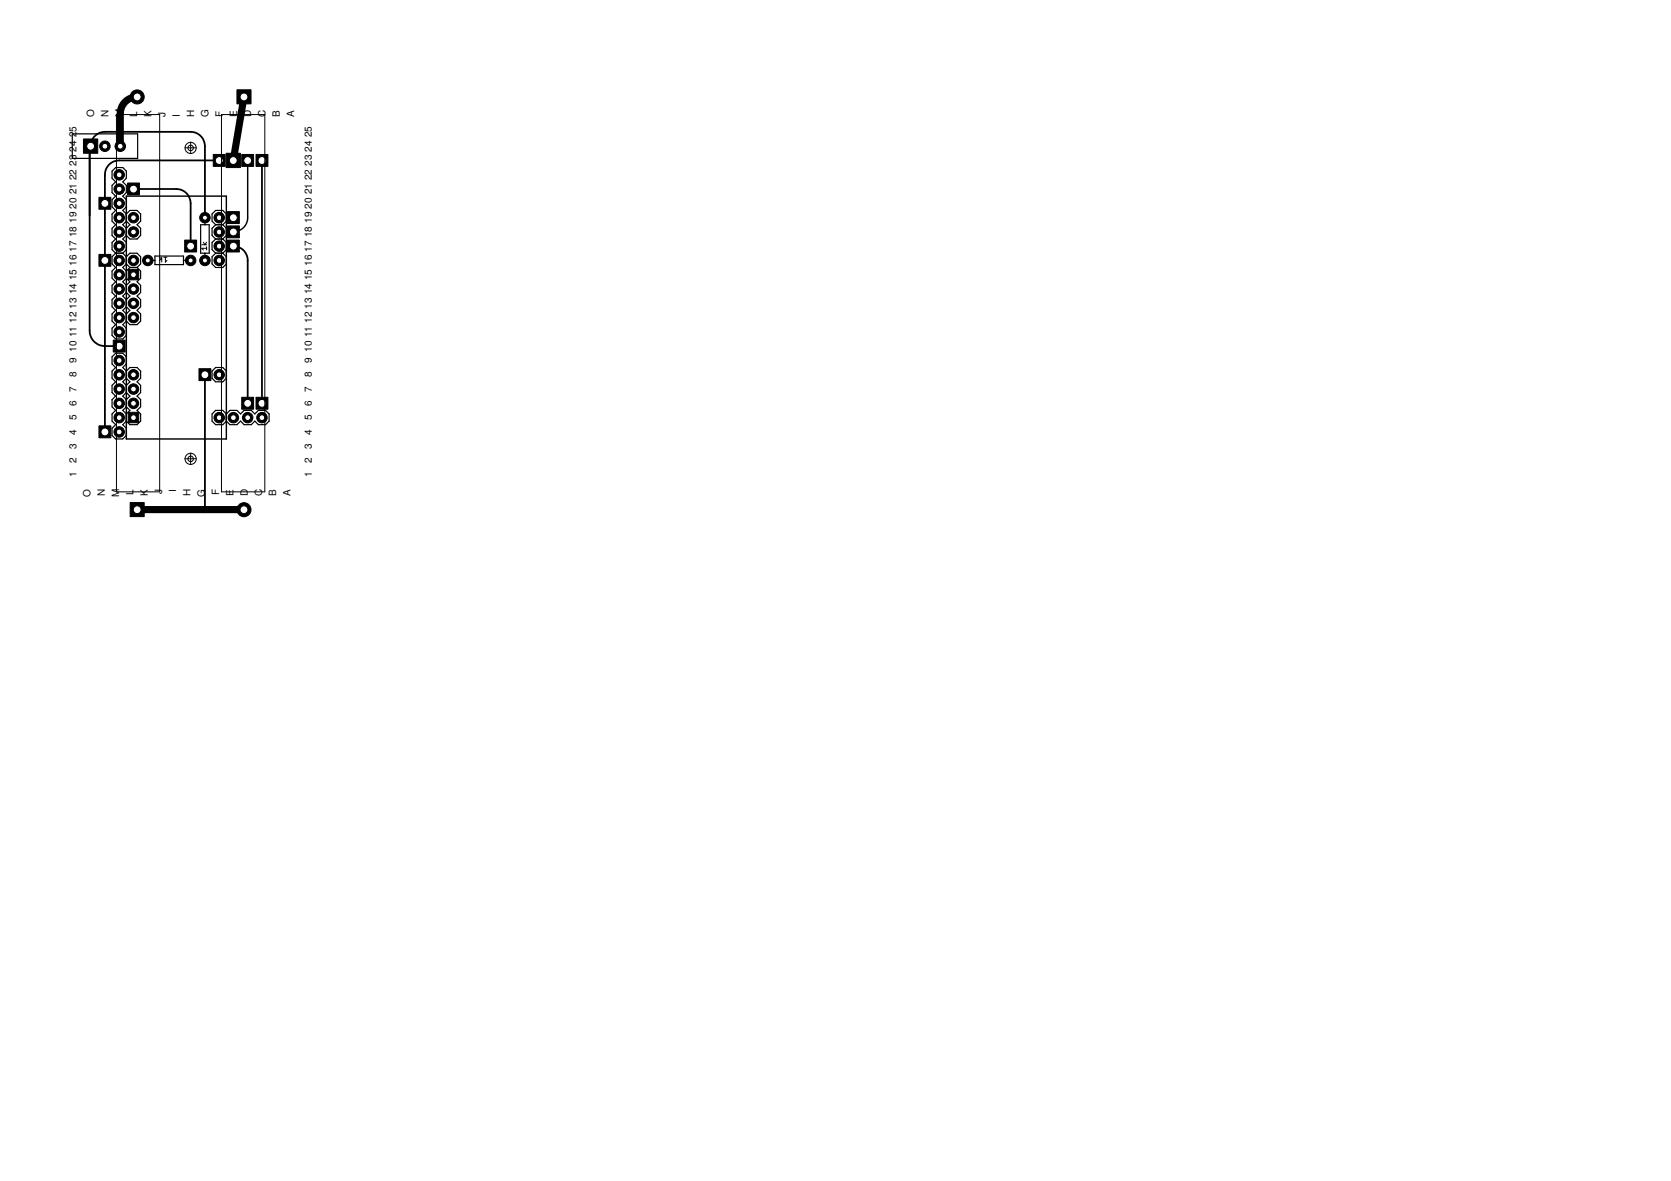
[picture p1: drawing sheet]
<svg xmlns="http://www.w3.org/2000/svg" width="297mm" height="210mm" viewBox="0 0 297 210" stroke-linecap="round" stroke-linejoin="round" font-family="sans-serif">
<defs><g id="words">
<g font-size="1.8">
<text x="13.6" y="23.4" transform="rotate(-90 13.6 23.4)">5</text>
<text x="16.7" y="20.9" transform="rotate(-90 16.7 20.9)">O</text>
<text x="19.3" y="20.9" transform="rotate(-90 19.3 20.9)">N</text>
<text x="21.8" y="20.9" transform="rotate(-90 21.8 20.9)">M</text>
<text x="24.4" y="20.9" transform="rotate(-90 24.4 20.9)">L</text>
<text x="26.9" y="20.9" transform="rotate(-90 26.9 20.9)">K</text>
<text x="29.4" y="20.9" transform="rotate(-90 29.4 20.9)">J</text>
<text x="32" y="20.9" transform="rotate(-90 32 20.9)">I</text>
<text x="34.5" y="20.9" transform="rotate(-90 34.5 20.9)">H</text>
<text x="37.1" y="20.9" transform="rotate(-90 37.1 20.9)">G</text>
<text x="39.6" y="20.9" transform="rotate(-90 39.6 20.9)">F</text>
<text x="42.1" y="20.9" transform="rotate(-90 42.1 20.9)">E</text>
<text x="44.7" y="20.9" transform="rotate(-90 44.7 20.9)">D</text>
<text x="47.2" y="20.9" transform="rotate(-90 47.2 20.9)">C</text>
<text x="49.7" y="20.9" transform="rotate(-90 49.7 20.9)">B</text>
<text x="52.3" y="20.9" transform="rotate(-90 52.3 20.9)">A</text>
<text x="13.6" y="29.5" transform="rotate(-90 13.6 29.5)">23</text>
<text x="13.6" y="26.9" transform="rotate(-90 13.6 26.9)">24</text>
<text x="13.6" y="24.4" transform="rotate(-90 13.6 24.4)">2</text>
<text x="55.5" y="29.5" transform="rotate(-90 55.5 29.5)">23</text>
<text x="55.5" y="26.9" transform="rotate(-90 55.5 26.9)">24</text>
<text x="55.5" y="24.4" transform="rotate(-90 55.5 24.4)">25</text>
<text x="13.6" y="34.6" transform="rotate(-90 13.6 34.6)">21</text>
<text x="13.6" y="32" transform="rotate(-90 13.6 32)">22</text>
<text x="55.5" y="34.6" transform="rotate(-90 55.5 34.6)">21</text>
<text x="55.5" y="32" transform="rotate(-90 55.5 32)">22</text>
<text x="13.6" y="39.6" transform="rotate(-90 13.6 39.6)">19</text>
<text x="13.6" y="37.1" transform="rotate(-90 13.6 37.1)">20</text>
<text x="55.5" y="39.6" transform="rotate(-90 55.5 39.6)">19</text>
<text x="55.5" y="37.1" transform="rotate(-90 55.5 37.1)">20</text>
<text x="13.6" y="47.3" transform="rotate(-90 13.6 47.3)">16</text>
<text x="13.6" y="44.7" transform="rotate(-90 13.6 44.7)">17</text>
<text x="13.6" y="42.2" transform="rotate(-90 13.6 42.2)">18</text>
<text x="55.5" y="47.3" transform="rotate(-90 55.5 47.3)">16</text>
<text x="55.5" y="44.7" transform="rotate(-90 55.5 44.7)">17</text>
<text x="55.5" y="42.2" transform="rotate(-90 55.5 42.2)">18</text>
<text x="13.6" y="52.3" transform="rotate(-90 13.6 52.3)">14</text>
<text x="13.6" y="49.8" transform="rotate(-90 13.6 49.8)">15</text>
<text x="55.5" y="52.3" transform="rotate(-90 55.5 52.3)">14</text>
<text x="55.5" y="49.8" transform="rotate(-90 55.5 49.8)">15</text>
<text x="13.6" y="59.9" transform="rotate(-90 13.6 59.9)">11</text>
<text x="13.6" y="57.4" transform="rotate(-90 13.6 57.4)">12</text>
<text x="13.6" y="54.9" transform="rotate(-90 13.6 54.9)">13</text>
<text x="55.5" y="59.9" transform="rotate(-90 55.5 59.9)">11</text>
<text x="55.5" y="57.4" transform="rotate(-90 55.5 57.4)">12</text>
<text x="55.5" y="54.9" transform="rotate(-90 55.5 54.9)">13</text>
<text x="13.6" y="64.5" transform="rotate(-90 13.6 64.5)">9</text>
<text x="13.6" y="62.5" transform="rotate(-90 13.6 62.5)">10</text>
<text x="55.5" y="64.5" transform="rotate(-90 55.5 64.5)">9</text>
<text x="55.5" y="62.5" transform="rotate(-90 55.5 62.5)">10</text>
<text x="13.6" y="69.6" transform="rotate(-90 13.6 69.6)">7</text>
<text x="13.6" y="67.1" transform="rotate(-90 13.6 67.1)">8</text>
<text x="55.5" y="69.6" transform="rotate(-90 55.5 69.6)">7</text>
<text x="55.5" y="67.1" transform="rotate(-90 55.5 67.1)">8</text>
<text x="13.6" y="77.2" transform="rotate(-90 13.6 77.2)">4</text>
<text x="13.6" y="74.7" transform="rotate(-90 13.6 74.7)">5</text>
<text x="13.6" y="72.2" transform="rotate(-90 13.6 72.2)">6</text>
<text x="55.5" y="77.2" transform="rotate(-90 55.5 77.2)">4</text>
<text x="55.5" y="74.7" transform="rotate(-90 55.5 74.7)">5</text>
<text x="55.5" y="72.2" transform="rotate(-90 55.5 72.2)">6</text>
<text x="13.6" y="82.3" transform="rotate(-90 13.6 82.3)">2</text>
<text x="13.6" y="79.8" transform="rotate(-90 13.6 79.8)">3</text>
<text x="55.5" y="82.3" transform="rotate(-90 55.5 82.3)">2</text>
<text x="55.5" y="79.8" transform="rotate(-90 55.5 79.8)">3</text>
<text x="13.6" y="84.8" transform="rotate(-90 13.6 84.8)">1</text>
<text x="16.1" y="88.3" transform="rotate(-90 16.1 88.3)">O</text>
<text x="18.7" y="88.2" transform="rotate(-90 18.7 88.2)">N</text>
<text x="21.2" y="88.4" transform="rotate(-90 21.2 88.4)">M</text>
<text x="23.7" y="87.9" transform="rotate(-90 23.7 87.9)">L</text>
<text x="26.3" y="88.1" transform="rotate(-90 26.3 88.1)">K</text>
<text x="28.8" y="87.8" transform="rotate(-90 28.8 87.8)">J</text>
<text x="31.3" y="87.4" transform="rotate(-90 31.3 87.4)">I</text>
<text x="33.9" y="88.2" transform="rotate(-90 33.9 88.2)">H</text>
<text x="36.4" y="88.3" transform="rotate(-90 36.4 88.3)">G</text>
<text x="39" y="88" transform="rotate(-90 39 88)">F</text>
<text x="41.5" y="88.1" transform="rotate(-90 41.5 88.1)">E</text>
<text x="44" y="88.2" transform="rotate(-90 44 88.2)">D</text>
<text x="46.6" y="88.2" transform="rotate(-90 46.6 88.2)">C</text>
<text x="49.1" y="88.1" transform="rotate(-90 49.1 88.1)">B</text>
<text x="51.7" y="88.1" transform="rotate(-90 51.7 88.1)">A</text>
<text x="55.5" y="84.8" transform="rotate(-90 55.5 84.8)">1</text>
</g>
</g></defs>
<path d="M15.9 26v32.8a2.71 2.71 0 0 0 2.7 2.7h2.6M16.1 26a2.54 2.54 0 0 1 2.5-2.6h15.3a2.54 2.54 0 0 1 2.5 2.6v12.7M23.7 33.6h7.6a2.54 2.54 0 0 1 2.6 2.5v7.6M39 28.5h-17.8a2.54 2.54 0 0 0-2.6 2.6v45.7M46.6 28.5v43.2M41.5 43.7a2.55 2.55 0 0 1 2.5 2.6v25.4M36.4 66.6v24" fill="none" stroke="#000" stroke-width=".32"/>
<path d="M24.4 17.2a3 3 0 0 0-3 3v5.8M43.4 17.2l-1.9 11.3M24.4 90.6h19" fill="none" stroke="#000" stroke-width="1.3"/>
<path d="M44 28.5v10.2a2.54 2.54 0 0 1-2.5 2.5" fill="none" stroke="#000" stroke-width=".25"/>
<circle cx="21.2" cy="76.8" r=".93" fill="#000" stroke="#000" stroke-width=".18"/>
<circle cx="21.2" cy="76.8" r=".51" fill="#fff" stroke="#000" stroke-width=".18"/>
<circle cx="21.2" cy="74.2" r=".93" fill="#000" stroke="#000" stroke-width=".18"/>
<circle cx="21.2" cy="74.2" r=".51" fill="#fff" stroke="#000" stroke-width=".18"/>
<circle cx="21.2" cy="71.7" r=".93" fill="#000" stroke="#000" stroke-width=".18"/>
<circle cx="21.2" cy="71.7" r=".51" fill="#fff" stroke="#000" stroke-width=".18"/>
<circle cx="21.2" cy="69.2" r=".93" fill="#000" stroke="#000" stroke-width=".18"/>
<circle cx="21.2" cy="69.2" r=".51" fill="#fff" stroke="#000" stroke-width=".18"/>
<circle cx="21.2" cy="66.6" r=".93" fill="#000" stroke="#000" stroke-width=".18"/>
<circle cx="21.2" cy="66.6" r=".51" fill="#fff" stroke="#000" stroke-width=".18"/>
<circle cx="21.2" cy="64.1" r=".93" fill="#000" stroke="#000" stroke-width=".18"/>
<circle cx="21.2" cy="64.1" r=".51" fill="#fff" stroke="#000" stroke-width=".18"/>
<circle cx="21.2" cy="31.1" r=".93" fill="#000" stroke="#000" stroke-width=".18"/>
<circle cx="21.2" cy="31.1" r=".51" fill="#fff" stroke="#000" stroke-width=".18"/>
<circle cx="21.2" cy="33.6" r=".93" fill="#000" stroke="#000" stroke-width=".18"/>
<circle cx="21.2" cy="33.6" r=".51" fill="#fff" stroke="#000" stroke-width=".18"/>
<circle cx="21.2" cy="36.2" r=".93" fill="#000" stroke="#000" stroke-width=".18"/>
<circle cx="21.2" cy="36.2" r=".51" fill="#fff" stroke="#000" stroke-width=".18"/>
<circle cx="21.2" cy="38.7" r=".93" fill="#000" stroke="#000" stroke-width=".18"/>
<circle cx="21.2" cy="38.7" r=".51" fill="#fff" stroke="#000" stroke-width=".18"/>
<circle cx="21.2" cy="41.2" r=".93" fill="#000" stroke="#000" stroke-width=".18"/>
<circle cx="21.2" cy="41.2" r=".51" fill="#fff" stroke="#000" stroke-width=".18"/>
<circle cx="21.2" cy="43.8" r=".93" fill="#000" stroke="#000" stroke-width=".18"/>
<circle cx="21.2" cy="43.8" r=".51" fill="#fff" stroke="#000" stroke-width=".18"/>
<circle cx="21.2" cy="46.3" r=".93" fill="#000" stroke="#000" stroke-width=".18"/>
<circle cx="21.2" cy="46.3" r=".51" fill="#fff" stroke="#000" stroke-width=".18"/>
<circle cx="21.2" cy="48.8" r=".93" fill="#000" stroke="#000" stroke-width=".18"/>
<circle cx="21.2" cy="48.8" r=".51" fill="#fff" stroke="#000" stroke-width=".18"/>
<circle cx="21.2" cy="51.4" r=".93" fill="#000" stroke="#000" stroke-width=".18"/>
<circle cx="21.2" cy="51.4" r=".51" fill="#fff" stroke="#000" stroke-width=".18"/>
<circle cx="21.2" cy="53.9" r=".93" fill="#000" stroke="#000" stroke-width=".18"/>
<circle cx="21.2" cy="53.9" r=".51" fill="#fff" stroke="#000" stroke-width=".18"/>
<circle cx="21.2" cy="56.5" r=".93" fill="#000" stroke="#000" stroke-width=".18"/>
<circle cx="21.2" cy="56.5" r=".51" fill="#fff" stroke="#000" stroke-width=".18"/>
<circle cx="21.2" cy="59" r=".93" fill="#000" stroke="#000" stroke-width=".18"/>
<circle cx="21.2" cy="59" r=".51" fill="#fff" stroke="#000" stroke-width=".18"/>
<circle cx="39" cy="38.7" r=".93" fill="#000" stroke="#000" stroke-width=".18"/>
<circle cx="39" cy="38.7" r=".51" fill="#fff" stroke="#000" stroke-width=".18"/>
<circle cx="39" cy="43.8" r=".93" fill="#000" stroke="#000" stroke-width=".18"/>
<circle cx="39" cy="43.8" r=".51" fill="#fff" stroke="#000" stroke-width=".18"/>
<circle cx="23.7" cy="41.2" r=".93" fill="#000" stroke="#000" stroke-width=".18"/>
<circle cx="23.7" cy="41.2" r=".51" fill="#fff" stroke="#000" stroke-width=".18"/>
<circle cx="23.7" cy="38.7" r=".93" fill="#000" stroke="#000" stroke-width=".18"/>
<circle cx="23.7" cy="38.7" r=".51" fill="#fff" stroke="#000" stroke-width=".18"/>
<path d="M22.8 47.9h1.9v1.8h-1.9z" fill="#000" stroke="#000" stroke-width=".18"/>
<circle cx="23.7" cy="48.8" r=".51" fill="#fff" stroke="#000" stroke-width=".18"/>
<circle cx="23.7" cy="51.4" r=".93" fill="#000" stroke="#000" stroke-width=".18"/>
<circle cx="23.7" cy="51.4" r=".51" fill="#fff" stroke="#000" stroke-width=".18"/>
<circle cx="23.7" cy="53.9" r=".93" fill="#000" stroke="#000" stroke-width=".18"/>
<circle cx="23.7" cy="53.9" r=".51" fill="#fff" stroke="#000" stroke-width=".18"/>
<circle cx="23.7" cy="56.5" r=".93" fill="#000" stroke="#000" stroke-width=".18"/>
<circle cx="23.7" cy="56.5" r=".51" fill="#fff" stroke="#000" stroke-width=".18"/>
<path d="M22.8 73.3h1.9v1.8h-1.9z" fill="#000" stroke="#000" stroke-width=".18"/>
<circle cx="23.7" cy="74.2" r=".51" fill="#fff" stroke="#000" stroke-width=".18"/>
<circle cx="23.7" cy="71.7" r=".93" fill="#000" stroke="#000" stroke-width=".18"/>
<circle cx="23.7" cy="71.7" r=".51" fill="#fff" stroke="#000" stroke-width=".18"/>
<circle cx="23.7" cy="69.2" r=".93" fill="#000" stroke="#000" stroke-width=".18"/>
<circle cx="23.7" cy="69.2" r=".51" fill="#fff" stroke="#000" stroke-width=".18"/>
<circle cx="23.7" cy="66.6" r=".93" fill="#000" stroke="#000" stroke-width=".18"/>
<circle cx="23.7" cy="66.6" r=".51" fill="#fff" stroke="#000" stroke-width=".18"/>
<circle cx="39" cy="41.2" r=".93" fill="#000" stroke="#000" stroke-width=".18"/>
<circle cx="39" cy="41.2" r=".51" fill="#fff" stroke="#000" stroke-width=".18"/>
<circle cx="23.7" cy="46.3" r=".93" fill="#000" stroke="#000" stroke-width=".18"/>
<circle cx="23.7" cy="46.3" r=".51" fill="#fff" stroke="#000" stroke-width=".18"/>
<circle cx="39" cy="74.2" r=".93" fill="#000" stroke="#000" stroke-width=".18"/>
<circle cx="39" cy="74.2" r=".51" fill="#fff" stroke="#000" stroke-width=".18"/>
<path d="M23.1 89.3h2.5v2.5h-2.5z" fill="#000" stroke="#000" stroke-width=".18"/>
<circle cx="24.4" cy="90.6" r=".7" fill="#fff" stroke="#000" stroke-width=".18"/>
<path d="M42.1 16h2.5v2.5h-2.5z" fill="#000" stroke="#000" stroke-width=".18"/>
<circle cx="43.4" cy="17.2" r=".7" fill="#fff" stroke="#000" stroke-width=".18"/>
<circle cx="43.4" cy="90.6" r="1.25" fill="#000" stroke="#000" stroke-width=".18"/>
<circle cx="43.4" cy="90.6" r=".7" fill="#fff" stroke="#000" stroke-width=".18"/>
<circle cx="24.4" cy="17.2" r="1.25" fill="#000" stroke="#000" stroke-width=".18"/>
<circle cx="24.4" cy="17.2" r=".7" fill="#fff" stroke="#000" stroke-width=".18"/>
<circle cx="36.4" cy="46.3" r=".93" fill="#000" stroke="#000" stroke-width=".18"/>
<circle cx="36.4" cy="46.3" r=".44" fill="#fff" stroke="#000" stroke-width=".18"/>
<circle cx="36.4" cy="38.7" r=".93" fill="#000" stroke="#000" stroke-width=".18"/>
<circle cx="36.4" cy="38.7" r=".44" fill="#fff" stroke="#000" stroke-width=".18"/>
<circle cx="26.3" cy="46.3" r=".93" fill="#000" stroke="#000" stroke-width=".18"/>
<circle cx="26.3" cy="46.3" r=".44" fill="#fff" stroke="#000" stroke-width=".18"/>
<circle cx="33.9" cy="46.3" r=".93" fill="#000" stroke="#000" stroke-width=".18"/>
<circle cx="33.9" cy="46.3" r=".44" fill="#fff" stroke="#000" stroke-width=".18"/>
<circle cx="39" cy="46.3" r=".93" fill="#000" stroke="#000" stroke-width=".18"/>
<circle cx="39" cy="46.3" r=".51" fill="#fff" stroke="#000" stroke-width=".18"/>
<circle cx="39" cy="66.6" r=".93" fill="#000" stroke="#000" stroke-width=".18"/>
<circle cx="39" cy="66.6" r=".51" fill="#fff" stroke="#000" stroke-width=".18"/>
<circle cx="41.5" cy="74.2" r=".93" fill="#000" stroke="#000" stroke-width=".18"/>
<circle cx="41.5" cy="74.2" r=".51" fill="#fff" stroke="#000" stroke-width=".18"/>
<circle cx="44" cy="74.2" r=".93" fill="#000" stroke="#000" stroke-width=".18"/>
<circle cx="44" cy="74.2" r=".51" fill="#fff" stroke="#000" stroke-width=".18"/>
<circle cx="46.6" cy="74.2" r=".93" fill="#000" stroke="#000" stroke-width=".18"/>
<circle cx="46.6" cy="74.2" r=".51" fill="#fff" stroke="#000" stroke-width=".18"/>
<circle cx="15.9" cy="26" r=".93" fill="#000" stroke="#000" stroke-width=".18"/>
<circle cx="15.9" cy="26" r=".51" fill="#fff" stroke="#000" stroke-width=".18"/>
<circle cx="18.6" cy="26" r=".93" fill="#000" stroke="#000" stroke-width=".18"/>
<circle cx="18.6" cy="26" r=".51" fill="#fff" stroke="#000" stroke-width=".18"/>
<circle cx="21.4" cy="26" r=".93" fill="#000" stroke="#000" stroke-width=".18"/>
<circle cx="21.4" cy="26" r=".51" fill="#fff" stroke="#000" stroke-width=".18"/>
<path d="M43 70.6h2.1v2.1h-2.1z" fill="#000" stroke="#000" stroke-width=".18"/>
<circle cx="44" cy="71.7" r=".7" fill="#fff" stroke="#000" stroke-width=".18"/>
<path d="M40.4 42.7h2.1v2.1h-2.1z" fill="#000" stroke="#000" stroke-width=".18"/>
<circle cx="41.5" cy="43.8" r=".7" fill="#fff" stroke="#000" stroke-width=".18"/>
<path d="M22.7 32.5h2.1v2.1h-2.1z" fill="#000" stroke="#000" stroke-width=".18"/>
<circle cx="23.7" cy="33.6" r=".7" fill="#fff" stroke="#000" stroke-width=".18"/>
<path d="M32.8 42.7h2.1v2.1h-2.1z" fill="#000" stroke="#000" stroke-width=".18"/>
<circle cx="33.9" cy="43.8" r=".7" fill="#fff" stroke="#000" stroke-width=".18"/>
<path d="M40.4 37.6h2.1v2.1h-2.1z" fill="#000" stroke="#000" stroke-width=".18"/>
<circle cx="41.5" cy="38.7" r=".7" fill="#fff" stroke="#000" stroke-width=".18"/>
<path d="M20.1 60.5h2.1v2.1h-2.1z" fill="#000" stroke="#000" stroke-width=".18"/>
<circle cx="21.2" cy="61.5" r=".7" fill="#fff" stroke="#000" stroke-width=".18"/>
<path d="M14.8 24.7h2.6v2.5h-2.6z" fill="#000" stroke="#000" stroke-width=".18"/>
<circle cx="16.1" cy="26" r=".7" fill="#fff" stroke="#000" stroke-width=".18"/>
<path d="M35.4 65.5h2.1v2.1h-2.1z" fill="#000" stroke="#000" stroke-width=".18"/>
<circle cx="36.4" cy="66.6" r=".7" fill="#fff" stroke="#000" stroke-width=".18"/>
<path d="M45.5 27.5h2.1v2.1h-2.1z" fill="#000" stroke="#000" stroke-width=".18"/>
<circle cx="46.6" cy="28.5" r=".7" fill="#fff" stroke="#000" stroke-width=".18"/>
<path d="M40.4 40.2h2.1v2.1h-2.1z" fill="#000" stroke="#000" stroke-width=".18"/>
<circle cx="41.5" cy="41.2" r=".7" fill="#fff" stroke="#000" stroke-width=".18"/>
<path d="M43 27.5h2.1v2.1h-2.1z" fill="#000" stroke="#000" stroke-width=".18"/>
<circle cx="44" cy="28.5" r=".7" fill="#fff" stroke="#000" stroke-width=".18"/>
<path d="M17.6 45.2h2.1v2.1h-2.1z" fill="#000" stroke="#000" stroke-width=".18"/>
<circle cx="18.6" cy="46.3" r=".7" fill="#fff" stroke="#000" stroke-width=".18"/>
<path d="M37.9 27.5h2.1v2.1h-2.1z" fill="#000" stroke="#000" stroke-width=".18"/>
<circle cx="39" cy="28.5" r=".7" fill="#fff" stroke="#000" stroke-width=".18"/>
<path d="M17.6 75.7h2.1v2.1h-2.1z" fill="#000" stroke="#000" stroke-width=".18"/>
<circle cx="18.6" cy="76.8" r=".7" fill="#fff" stroke="#000" stroke-width=".18"/>
<path d="M17.6 35.1h2.1v2.1h-2.1z" fill="#000" stroke="#000" stroke-width=".18"/>
<circle cx="18.6" cy="36.2" r=".7" fill="#fff" stroke="#000" stroke-width=".18"/>
<path d="M45.5 70.6h2.1v2.1h-2.1z" fill="#000" stroke="#000" stroke-width=".18"/>
<circle cx="46.6" cy="71.7" r=".7" fill="#fff" stroke="#000" stroke-width=".18"/>
<path d="M40.2 27.2h2.5v2.6h-2.5z" fill="#000" stroke="#000" stroke-width=".18"/>
<circle cx="41.5" cy="28.5" r=".7" fill="#fff" stroke="#000" stroke-width=".18"/>
<path d="M22.5 34.9h17.7v43.1h-17.7z" fill="none" stroke="#000" stroke-width=".25"/>
<g fill="none" stroke="#000" stroke-width=".21">
<path d="M12.8 23.8h11.7v4.4h-11.7zM22.5 38l-.7-.6 .7-.6v-1.3l-.7-.6 .7-.7v-1.2l-.7-.7 .7-.6v-1.3l-.7-.6h-1.2l-.7 .6v1.3l.7 .6-.7 .7v1.2l.7 .7-.7 .6v1.3l.7 .6-.7 .6v1.3l.7 .6-.7 .7v1.2l.7 .7-.7 .6v1.3l.7 .6M22.5 38v1.3M22.5 39.3l-.7 .6 .7 .7M22.5 38l.6-.6h1.3l.6 .6v1.3l-.6 .6 .6 .7v1.2l-.6 .7h-1.3l-.6-.7M22.5 39.3l.6 .6-.6 .7M35.7 39.9h1.5v5.1h-1.5zM36.4 39.7v.2M38.3 39.9l-.6 .7v1.2l.6 .7M38.3 39.9l-.6-.6v-1.3l.6-.6h1.3l.6 .6v1.3l-.6 .6M38.3 39.9h1.3M39.6 39.9l.6 .7v1.2l-.6 .7"/>
<path d="M20.6 45l-.7 .6v1.3l.7 .6-.7 .7v1.2l.7 .7-.7 .6v1.3l.7 .6-.7 .7v1.2l.7 .7-.7 .6v1.3l.7 .6-.7 .6v1.3l.7 .6h1.2l.7-.6v-1.3l-.7-.6 .7-.6M20.6 45h1.2M21.8 45l.7 .6M22.5 40.6v1.2M22.5 41.8l-.7 .7 .7 .6v1.3l-.7 .6M22.5 45.6v1.3M22.5 48.2v1.2M22.5 50.7v1.3M22.5 53.3v1.2M22.5 55.8v1.3M22.5 45.6l.6-.6h1.3l.6 .6v1.3l-.6 .6M22.5 54.5l.6 .7-.6 .6"/>
<path d="M22.5 54.5l-.7 .7 .7 .6M22.5 52l.6 .6-.6 .7M22.5 49.4l-.7 .7 .7 .6M22.5 52l-.7 .6 .7 .7M22.5 49.4l.6 .7-.6 .6M22.5 46.9l-.7 .6 .7 .7M22.5 46.9l.6 .6M23.1 47.5l-.6 .7M23.1 47.5h1.3M24.4 47.5l.6 .7v1.2l-.6 .7 .6 .6v1.3l-.6 .6 .6 .7v1.2l-.6 .7 .6 .6v1.3l-.6 .6h-1.3l-.6-.6M27.3 46.3h.2M27.5 45.5h5.1v1.5h-5.1z"/>
<path d="M32.6 46.3h.3M36.4 45v.3M38.3 45l-.6 .6v1.3l.6 .6h1.3l.6-.6v-1.3l-.6-.6M38.3 45h1.3M38.3 42.5l-.6 .6v1.3l.6 .6M38.3 42.5h1.3M39.6 42.5l.6 .6v1.3l-.6 .6M22.5 66l-.7-.7 .7-.6v-1.3l-.7-.6h-1.2l-.7 .6v1.3l.7 .6-.7 .7v1.2l.7 .7-.7 .6v1.3l.7 .6-.7 .6v1.3l.7 .6-.7 .7v1.2l.7 .7-.7 .6v1.3l.7 .6h1.2l.7-.6v-1.3l-.7-.6 .7-.7M22.5 67.2l.6 .7-.6 .6M22.5 66l.6-.7h1.3l.6 .7v1.2l-.6 .7 .6 .6v1.3l-.6 .6 .6 .6v1.3l-.6 .6 .6 .7v1.2l-.6 .7h-1.3l-.6-.7M22.5 66v1.2M22.5 68.5v1.3"/>
<path d="M22.5 71v1.3M22.5 73.6v1.2M22.5 67.2l-.7 .7 .7 .6M22.5 69.8l.6 .6-.6 .6M22.5 69.8l-.7 .6 .7 .6M22.5 72.3l-.7 .6 .7 .7M22.5 72.3l.6 .6-.6 .7M38.3 65.3h1.3l.6 .7v1.2l-.6 .7h-1.3l-.6-.7v-1.2zM40.2 73.6l-.6-.7h-1.3l-.6 .7v1.2l.6 .7h1.3l.6-.7M40.2 73.6v1.2M40.2 73.6l.7-.7h1.2l.7 .7 .6-.7h1.3l.6 .7 .6-.7h1.3l.6 .7v1.2l-.6 .7h-1.3l-.6-.7-.6 .7h-1.3l-.6-.7-.7 .7h-1.2l-.7-.7"/>
</g>
<g fill="none" stroke="#000" stroke-width=".18">
<path d="M20.7 20.4h7.7v67h-7.7zM32.9 26.3h2M33.9 25.3v2M39.4 20.4h7.7v67h-7.7zM28.3 45.7l.4 .3-.4 .3M28.7 45.7v.9M29.1 45.7h.6M29.4 45.7v.9l.3-.3M35.9 43.5h.8M36.2 43.1l.2 .4 .3-.4M36.7 44.1h-.8l.3 .3M36.7 43.9v.5"/>
<path d="M32.9 81.5h2M33.9 80.5v2"/>
<circle cx="33.9" cy="26.3" r=".99"/>
<circle cx="33.9" cy="26.3" r=".49"/>
<circle cx="33.9" cy="81.6" r=".99"/>
<circle cx="33.9" cy="81.6" r=".49"/>
</g>
<use href="#words"/>
</svg>
